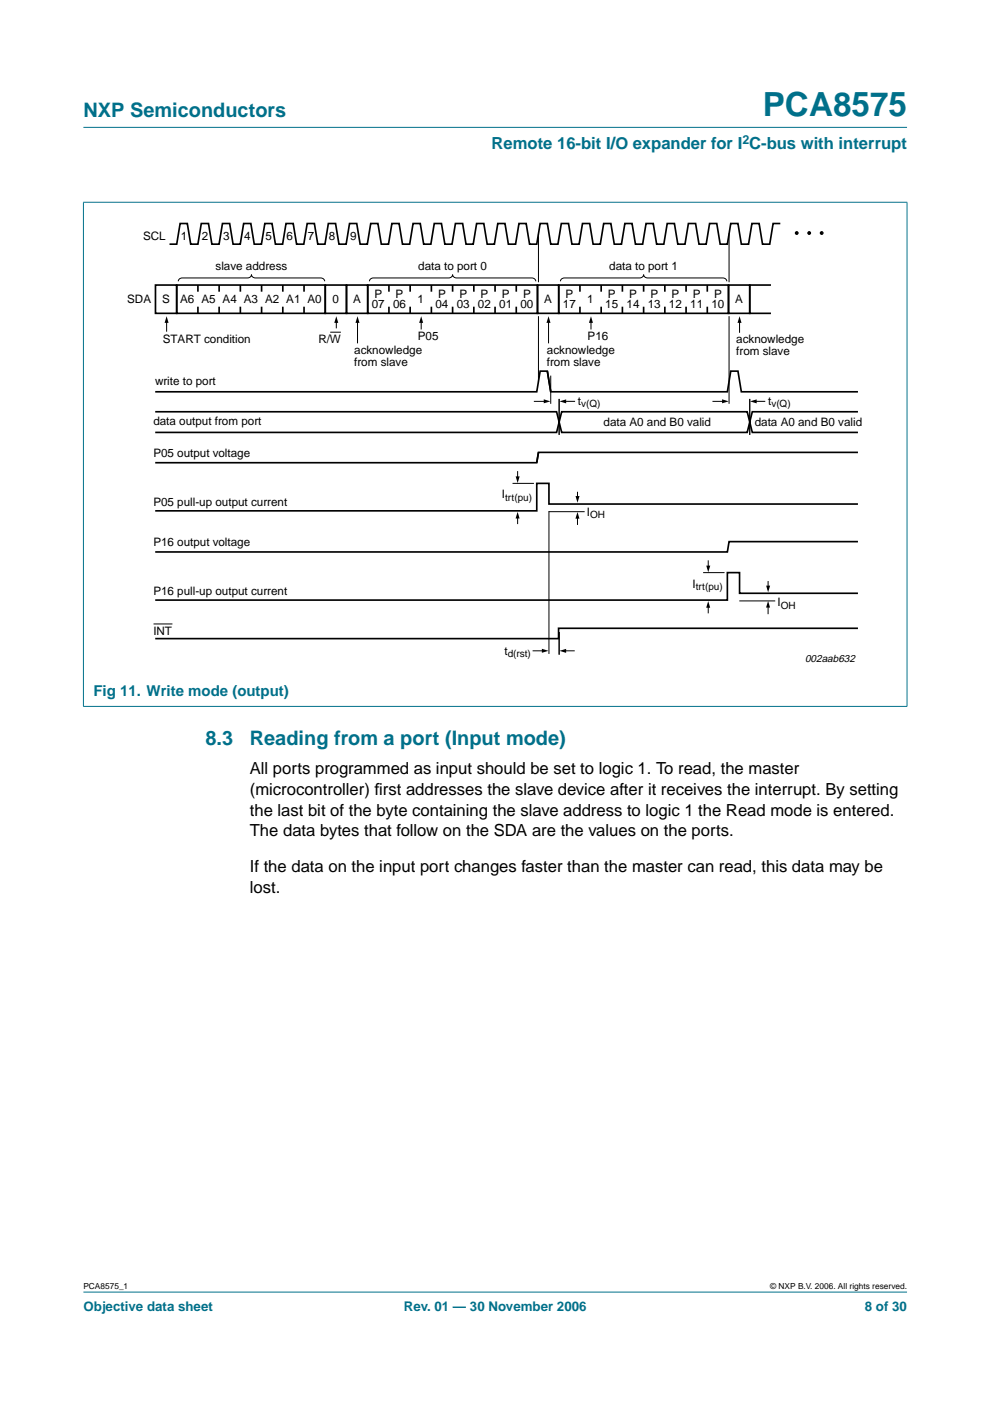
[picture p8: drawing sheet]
<svg xmlns="http://www.w3.org/2000/svg" width="210mm" height="297mm" viewBox="0 0 210 297" stroke-linecap="round" stroke-linejoin="round" font-family="sans-serif">
<defs><g id="words">
<text font-size="7.1" fill="#00708a" x="161.7" y="24.7">PCA8575</text>
<g font-size="4.2" fill="#00708a">
<text x="17.7" y="24.9">NXP Semiconductors</text>
<text x="43.6" y="157.9">8.3</text>
<text x="53" y="157.9">Reading from a port (Input mode)</text>
</g>
<text font-size="3.5" fill="#00708a" x="104.2" y="31.6">Remote 16-bit I/O expander for I C-bus with interrupt</text>
<g font-size="3.5">
<text x="53" y="164.1">All ports programmed as input should be set to logic 1. To read, the master</text>
<text x="53" y="168.5">(microcontroller) f</text>
<text x="53" y="172.9">the last bit of the byte containing the slave address to logic 1 the Read mode is entered.</text>
<text x="79.4" y="168.5">irst addresses the slave device after it receives the interrupt. By setting</text>
<text x="53" y="177.3">The data bytes that follow on the SDA are the values on the ports.</text>
<text x="53" y="184.9">If the data on the input port changes faster than the master can read, this data may be</text>
<text x="53" y="189.3">lost.</text>
</g>
<text font-size="3.2" fill="#00708a" x="19.8" y="147.7">Fig 11. Write mode (output)</text>
<g font-size="2.8" fill="#00708a">
<text x="17.7" y="278">Objective data sheet</text>
<text x="85.6" y="278">Rev. 01 — 30 November 2006</text>
<text x="183.4" y="278">8 of 30</text>
</g>
<text font-size="2.6" fill="#00708a" x="157.4" y="30.5">2</text>
<g font-size="2.5">
<text x="30.3" y="50.9">SCL</text>
<text x="38.3" y="50.9">1</text>
<text x="42.8" y="50.9">2</text>
<text x="47.3" y="50.9">3</text>
<text x="51.8" y="50.9">4</text>
<text x="56.3" y="50.9">5</text>
<text x="60.8" y="50.9">6</text>
<text x="65.3" y="50.9">7</text>
<text x="69.7" y="50.9">8</text>
<text x="74.2" y="50.9">9</text>
<text x="45.7" y="57.2">slave address</text>
<text x="88.7" y="57.2">data to port 0</text>
<text x="129.2" y="57.2">data to port 1</text>
<text x="27" y="64.3">SDA</text>
<text x="34.4" y="64.3">S</text>
<text x="38.2" y="64.3">A6 A5 A4 A3 A2 A1 A0</text>
<text x="70.5" y="64.3">0</text>
<text x="74.9" y="64.3">A</text>
<text x="78.8" y="65.3">07</text>
<text x="79.4" y="63.2">P</text>
<text x="83.3" y="65.3">06</text>
<text x="83.9" y="63.2">P</text>
<text x="88.5" y="64.3">1</text>
<text x="92.3" y="65.3">04</text>
<text x="92.9" y="63.2">P</text>
<text x="96.8" y="65.3">03</text>
<text x="97.4" y="63.2">P</text>
<text x="101.3" y="65.3">02</text>
<text x="101.9" y="63.2">P</text>
<text x="105.8" y="65.3">01</text>
<text x="106.4" y="63.2">P</text>
<text x="110.3" y="65.3">00</text>
<text x="110.9" y="63.2">P</text>
<text x="115.4" y="64.3">A</text>
<text x="119.3" y="65.3">17</text>
<text x="119.9" y="63.2">P</text>
<text x="124.5" y="64.3">1</text>
<text x="128.3" y="65.3">15</text>
<text x="128.9" y="63.2">P</text>
<text x="132.8" y="65.3">14</text>
<text x="133.4" y="63.2">P</text>
<text x="137.3" y="65.3">13</text>
<text x="137.9" y="63.2">P</text>
<text x="141.8" y="65.3">12</text>
<text x="142.4" y="63.2">P</text>
<text x="146.3" y="65.3">11</text>
<text x="146.9" y="63.2">P</text>
<text x="150.8" y="65.3">10</text>
<text x="151.4" y="63.2">P</text>
<text x="155.9" y="64.3">A</text>
<text x="88.6" y="72">P05</text>
<text x="124.6" y="72">P16</text>
<text x="34.5" y="72.7">START condition</text>
<text x="67.5" y="72.7">R/W</text>
<text x="75.1" y="75.2">acknowledge</text>
<text x="75.1" y="77.7">from slave</text>
<text x="116" y="75.2">acknowledge</text>
<text x="116" y="77.7">from slave</text>
<text x="156.1" y="72.7">acknowledge</text>
<text x="156.1" y="75.2">from slave</text>
<text x="32.9" y="81.7">write to port</text>
<text x="122.5" y="85.9">t</text>
<text x="162.9" y="85.9">t</text>
<text x="32.5" y="90.2">data output from port</text>
<text x="128" y="90.3">data A0 and B0 valid</text>
<text x="160" y="90.3">data A0 and B0 valid</text>
<text x="32.5" y="96.9">P05 output voltage</text>
<text x="32.5" y="107.3">P05 pull-up output current</text>
<text x="106.4" y="105.7">I</text>
<text x="124.5" y="109.3">I</text>
<text x="32.5" y="115.8">P16 output voltage</text>
<text x="146.8" y="124.6">I</text>
<text x="32.5" y="126.2">P16 pull-up output current</text>
<text x="164.9" y="128.6">I</text>
<text x="32.5" y="134.5">INT</text>
<text x="107" y="138.9">t</text>
</g>
<text font-size="2.2" x="170.7" y="140.4">002aab632</text>
<g font-size="2.1">
<text x="123.2" y="86.4">v(Q)</text>
<text x="163.5" y="86.4">v(Q)</text>
<text x="107.1" y="106.2">trt(pu)</text>
<text x="125.1" y="109.8">OH</text>
<text x="147.5" y="125.1">trt(pu)</text>
<text x="165.6" y="129.1">OH</text>
<text x="107.6" y="139.4">d(rst)</text>
</g>
<g font-size="1.8">
<text x="17.7" y="273.4">PCA8575_1</text>
<text x="163.3" y="273.4">© NXP B.V. 2006. All rights reserved.</text>
</g>
</g></defs>
<g fill="#00708a" stroke="#00708a" stroke-width=".21">
<path d="M17.7 273.9h174.6z"/>
<path d="M17.7 27h174.6z"/>
<path d="M17.7 42.9v106.8z"/>
<path d="M192.3 42.9v106.8z"/>
<path d="M17.6 42.9h174.8z"/>
<path d="M17.6 149.8h174.8z"/>
</g>
<g fill="none" stroke="#000" stroke-width=".21">
<path d="M37.8 59.6a.79 .79 0 0 1 .8-.7h13.9a.79 .79 0 0 0 .8-.7 .79 .79 0 0 0 .9 .7h13.8a.79 .79 0 0 1 .8 .7M78.3 59.6a.79 .79 0 0 1 .9-.7h15.9a.79 .79 0 0 0 .9-.7 .79 .79 0 0 0 .8 .7h16a.79 .79 0 0 1 .8 .7M114.2 49.6v10.1M118.8 59.6a.79 .79 0 0 1 .9-.7h15.9a.79 .79 0 0 0 .9-.7 .79 .79 0 0 0 .8 .7h16a.79 .79 0 0 1 .8 .7M154.6 49.6v10.1M35.3 68.2v2M70 70.4h2.3M71.3 68.2v1.3M75.8 68.2v4.5M89.3 68.2v1.5M114.2 67.1v13.7M116.3 68.2v4.5"/>
<path d="M116.8 79.7v5.8M125.3 68.2v1.6M154.6 67.1v18.4M156.8 68.2v2.3M109.7 100v1.6M113.3 85.1h2.3M118.5 84.7v7.4M119.5 85.1h2.3M151.2 85.1h2.2M159 84.7v7.4M159.9 85.1h2.3M108.8 102.5h4.3"/>
<path d="M109.7 109.4v1.6M116.4 108.5v30M116.4 108.5h7.5M122.4 104.4v1.5M122.4 109.6v1.6M150.2 118.9v1.6M32.7 132.3h3.8M113 138h2.3M118.5 134.1v4.6M119.5 138h2.2M149.2 121.4h4.3M150.2 128.4v1.5"/>
<path d="M156.9 127.4h7.4M162.9 123.3v1.6M162.9 128.5v1.6"/>
</g>
<g fill="none" stroke="#000" stroke-width=".35">
<path d="M165.4 47.4h-1.5l-.7 4.4h-1.5l-.7-4.4h-1.6l-.7 4.4h-1.5l-.7-4.4h-1.6l-.7 4.4h-1.5l-.7-4.4h-1.6l-.7 4.4h-1.5l-.7-4.4h-1.5l-.8 4.4h-1.5l-.7-4.4h-1.5l-.8 4.4h-1.5l-.7-4.4h-1.5l-.7 4.4h-1.6l-.7-4.4h-1.5l-.7 4.4h-1.6l-.7-4.4h-1.5l-.7 4.4h-1.6l-.7-4.4h-1.5l-.7 4.4h-1.5l-.8-4.4h-1.5l-.7 4.4h-1.5l-.7-4.4h-1.6l-.7 4.4h-1.5l-.7-4.4h-1.6l-.7 4.4h-1.5l-.7-4.4h-1.6l-.7 4.4h-1.5l-.7-4.4h-1.5l-.8 4.4h-1.5l-.7-4.4h-1.5l-.8 4.4h-1.5l-.7-4.4h-1.5l-.7 4.4h-1.6l-.7-4.4h-1.5l-.7 4.4h-1.6l-.7-4.4h-1.5l-.7 4.4h-1.6l-.7-4.4h-1.5l-.7 4.4h-1.5l-.8-4.4h-1.5l-.7 4.4h-1.5l-.8-4.4h-1.5l-.7 4.4h-1.5l-.7-4.4h-1.6l-.7 4.4h-1.5l-.7-4.4h-1.6l-.7 4.4h-1.5l-.7-4.4h-1.6l-.7 4.4h-1.5l-.7-4.4h-1.5l-.8 4.4h-1.5l-.7-4.4h-1.5l-.8 4.4h-1.5l-.7-4.4h-1.5l-.7 4.4h-1.6l-.7-4.4h-1.5l-.7 4.4h-1.6M33 60.4h4.5v6h-4.5zM37.5 60.4h31.5v6h-31.5zM42 60.4v1.4M42 65v1.4M46.5 60.4v1.4M46.5 65v1.4M51 60.4v1.4M51 65v1.4M55.5 60.4v1.4M55.5 65v1.4M60 60.4v1.4"/>
<path d="M60 65v1.4M64.5 60.4v1.4M64.5 65v1.4M69 60.4h4.5v6h-4.5zM73.5 60.4h4.5v6h-4.5zM78 60.4h36v6h-36zM82.5 60.4v1.4M82.5 65v1.4M87 60.4v1.4M87 65v1.4M91.5 60.4v1.4M91.5 65v1.4"/>
<path d="M96 60.4v1.4M96 65v1.4M100.5 60.4v1.4M100.5 65v1.4M105 60.4v1.4M105 65v1.4M109.5 60.4v1.4M109.5 65v1.4M114 60.4h4.5v6h-4.5zM116.1 78.7l.7 4.4M118.5 60.4h36v6h-36zM123 60.4v1.4"/>
<path d="M123 65v1.4M127.5 60.4v1.4M127.5 65v1.4M132 60.4v1.4M132 65v1.4M136.5 60.4v1.4M136.5 65v1.4M141 60.4v1.4M141 65v1.4M145.5 60.4v1.4M145.5 65v1.4M150 60.4v1.4"/>
<path d="M150 65v1.4M154.5 60.4h4.5v6h-4.5zM163.5 60.4h-4.5v6h4.5M32.9 83.1h80.9l.7-4.4h1.6l.7 4.4h37.4l.7-4.4h1.6l.7 4.4h24.7M32.9 87.3h85.1l1.1 4.4h39.3l1.1-4.4h22.4M32.9 91.7h85.1l1.1-4.4h39.3l1.1 4.4h22.4M114.2 95.9l-.4 2.2M181.9 95.9h-67.7l-.4 2.2h-80.9M181.9 114.8h-27.3l-.4 2.2h-121.3M181.9 106.9h-65.5v-4.4h-2.6v5.8h-80.9M181.9 125.8h-25.1v-4.4h-2.6v5.8h-121.3M181.9 133.2h-63.5v2.2h-85.5"/>
</g>
<g fill="#000">
<path d="M35.3 67l.4 1.5h-.8zM71.3 67l.4 1.5h-.8zM75.8 67l.4 1.5h-.8zM89.3 67l.4 1.5h-.8zM116.3 67l.4 1.5h-.8zM125.3 67l.4 1.5h-.8zM156.8 67l.4 1.5h-.8zM115.3 84.7l1.4 .4-1.4 .4zM118.6 85.1l1.4-.4v.8zM153.1 84.7l1.4 .4-1.4 .4zM159 85.1l1.4-.4v.8zM109.7 108.5l.5 1.4h-.9z"/>
<path d="M109.3 101h.9l-.5 1.4zM122.4 108.6l.5 1.4h-.9zM122 105.2h.9l-.5 1.4zM149.7 119.9h.9l-.4 1.4zM114.9 137.6l1.4 .4-1.4 .4zM118.6 138l1.4-.4v.8zM150.2 127.4l.4 1.5h-.9zM162.9 127.4l.4 1.4h-.9zM162.4 124.2h.9l-.4 1.4z"/>
</g>
<g fill="#000" stroke="#000" stroke-width=".25">
<circle cx="168.9" cy="49.4" r=".28"/>
<circle cx="171.6" cy="49.4" r=".28"/>
<circle cx="174.2" cy="49.4" r=".28"/>
</g>
<use href="#words"/>
</svg>
